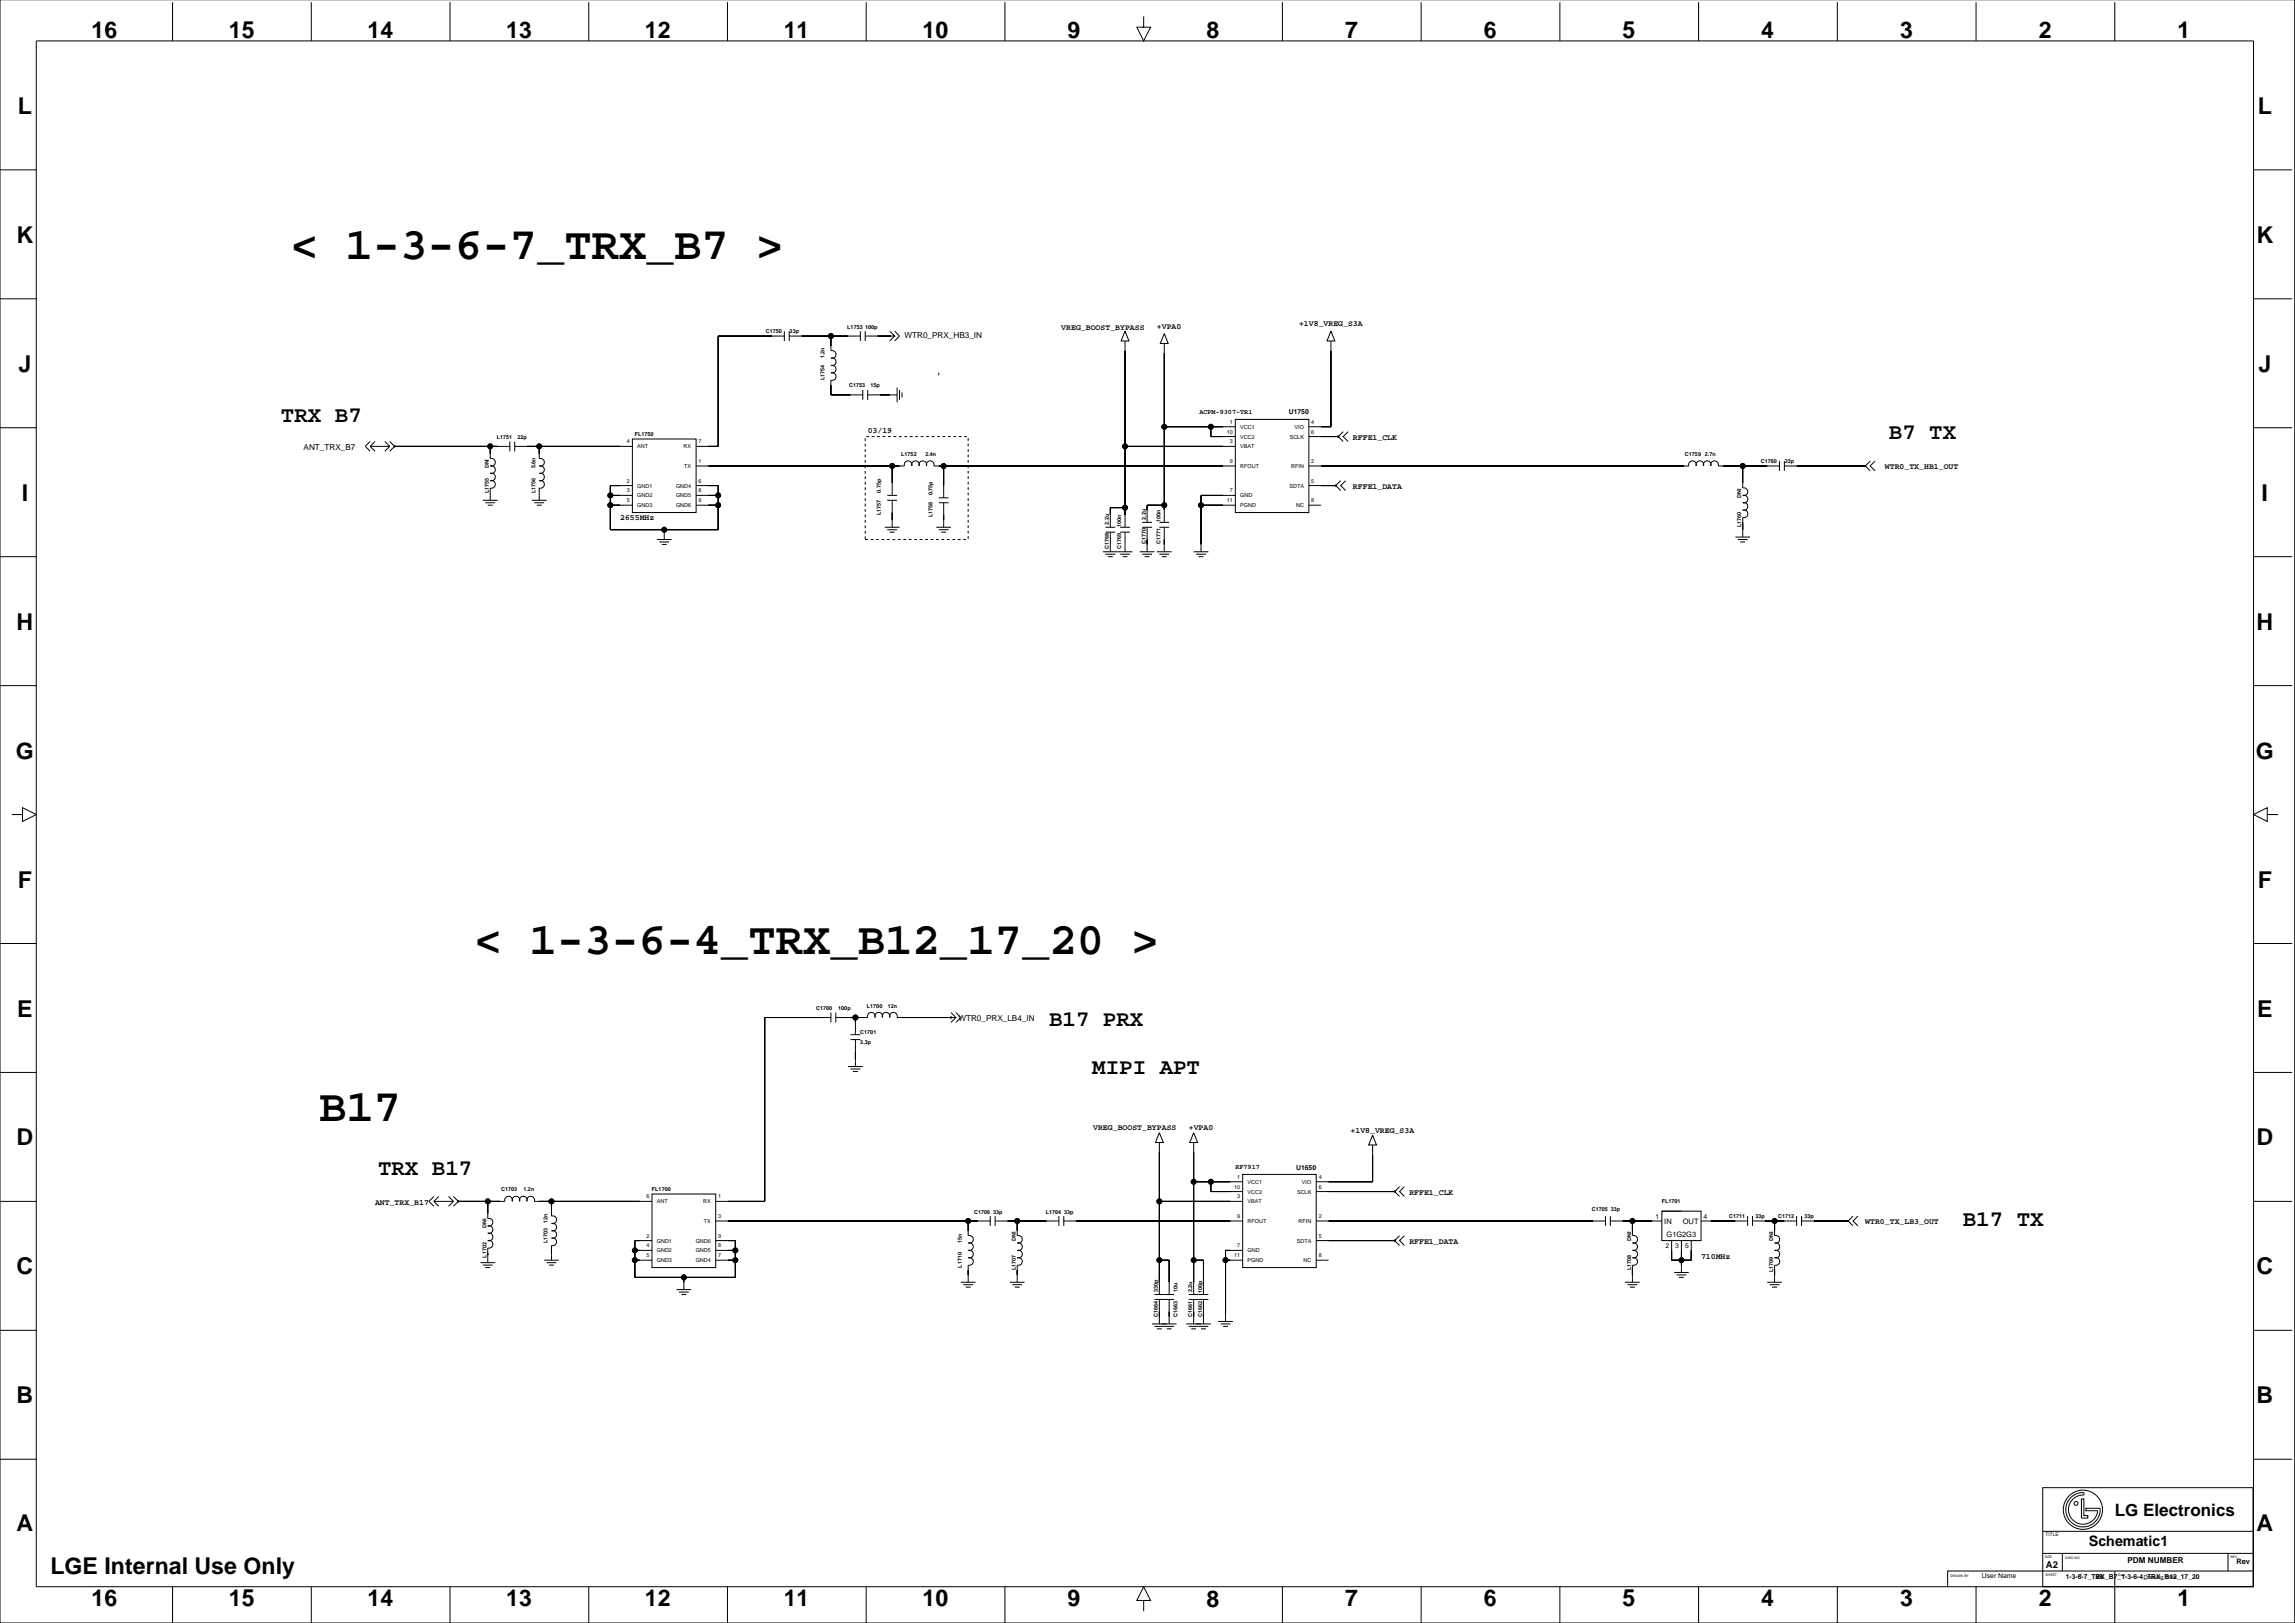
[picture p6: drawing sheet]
<svg xmlns="http://www.w3.org/2000/svg" width="1189mm" height="841mm" viewBox="0 0 1189 841" stroke-linecap="round" stroke-linejoin="round" font-family="sans-serif">
<defs><g id="words">
<g font-size="23.6">
<text x="151" y="134">&lt; 1-3-6-7_TRX_B7 &gt;</text>
<text x="246" y="494">&lt; 1-3-6-4_TRX_B12_17_20 &gt;</text>
<text x="165" y="581">B17</text>
</g>
<g font-size="12">
<text x="47" y="20">16</text>
<text x="119" y="20">15</text>
<text x="190" y="20">14</text>
<text x="262" y="20">13</text>
<text x="334" y="20">12</text>
<text x="406" y="20">11</text>
<text x="478" y="20">10</text>
<text x="553" y="20">9</text>
<text x="625" y="20">8</text>
<text x="697" y="20">7</text>
<text x="769" y="20">6</text>
<text x="841" y="20">5</text>
<text x="912" y="20">4</text>
<text x="984" y="20">3</text>
<text x="1056" y="20">2</text>
<text x="1128" y="20">1</text>
<text x="9" y="59">L</text>
<text x="1170" y="59">L</text>
<text x="9" y="126">K</text>
<text x="1169" y="126">K</text>
<text x="10" y="193">J</text>
<text x="1170" y="193">J</text>
<text x="11" y="259">I</text>
<text x="1172" y="259">I</text>
<text x="9" y="326">H</text>
<text x="1169" y="326">H</text>
<text x="8" y="393">G</text>
<text x="1169" y="393">G</text>
<text x="9" y="460">F</text>
<text x="1170" y="460">F</text>
<text x="9" y="527">E</text>
<text x="1169" y="527">E</text>
<text x="9" y="593">D</text>
<text x="1169" y="593">D</text>
<text x="9" y="660">C</text>
<text x="1169" y="660">C</text>
<text x="9" y="727">B</text>
<text x="1169" y="727">B</text>
<text x="9" y="793">A</text>
<text x="1169" y="793">A</text>
<text x="26" y="815">LGE Internal Use Only</text>
<text x="47" y="832">16</text>
<text x="119" y="832">15</text>
<text x="190" y="832">14</text>
<text x="262" y="832">13</text>
<text x="334" y="832">12</text>
<text x="406" y="832">11</text>
<text x="478" y="832">10</text>
<text x="553" y="832">9</text>
<text x="625" y="832">8</text>
<text x="697" y="832">7</text>
<text x="769" y="832">6</text>
<text x="841" y="832">5</text>
<text x="912" y="832">4</text>
<text x="984" y="832">3</text>
<text x="1056" y="832">2</text>
<text x="1128" y="832">1</text>
</g>
<g font-size="11.6">
<text x="146" y="219">TRX B7</text>
<text x="978" y="228">B7 TX</text>
<text x="543" y="532">B17 PRX</text>
<text x="566" y="556">MIPI APT</text>
<text x="196" y="608">TRX B17</text>
<text x="1017" y="635">B17 TX</text>
</g>
<text font-size="8.8" x="1096" y="785">LG Electronics</text>
<text font-size="7.4" x="1082" y="801">Schematic1</text>
<text font-size="4.9" x="1060" y="812">A2</text>
<g font-size="4.2">
<text x="550" y="171">VREG_BOOST_BYPASS</text>
<text x="599" y="170">+VPA0</text>
<text x="673" y="169">+1V8_VREG_S3A</text>
<text x="469" y="175">WTR0_PRX_HB3_IN</text>
<text x="449" y="224">03/19</text>
<text x="701" y="228">RFFE1_CLK</text>
<text x="157" y="233">ANT_TRX_B7</text>
<text x="976" y="243">WTR0_TX_HB1_OUT</text>
<text x="701" y="253">RFFE1_DATA</text>
<text x="321" y="269">2655MHz</text>
<text x="496" y="529">WTR0_PRX_LB4_IN</text>
<text x="566" y="585">VREG_BOOST_BYPASS</text>
<text x="616" y="585">+VPA0</text>
<text x="700" y="587">+1V8_VREG_S3A</text>
<text x="730" y="619">RFFE1_CLK</text>
<text x="194" y="624">ANT_TRX_B17</text>
<text x="966" y="634">WTR0_TX_LB3_OUT</text>
<text x="730" y="644">RFFE1_DATA</text>
<text x="881" y="652">710MHz</text>
<text x="1102" y="810">PDM NUMBER</text>
</g>
<g font-size="3.9">
<text x="862" y="634">IN</text>
<text x="872" y="634">OUT</text>
<text x="863" y="641">G1G2G3</text>
<text x="1158" y="810">Rev</text>
</g>
<g font-size="3.5">
<text x="621" y="214">ACPM-9307-TR1</text>
<text x="668" y="215">U1750</text>
<text x="640" y="605">RF7917</text>
<text x="671" y="606">U1650</text>
<text x="858" y="631">1</text>
<text x="882" y="631">4</text>
<text x="863" y="646">2</text>
<text x="868" y="646">3</text>
<text x="873" y="646">5</text>
<text x="1027" y="818">User Name</text>
<text x="1070" y="818">1-3-6-7_TRX_B7_1-3-6-4_TRX_B12_17_20</text>
<text x="1086" y="818">26</text>
</g>
<g font-size="2.8">
<text x="397" y="173">C1750</text>
<text x="409" y="173">33p</text>
<text x="439" y="170">L1753 100p</text>
<text x="427" y="185" transform="rotate(-90 427 185)">1.2n</text>
<text x="427" y="197" transform="rotate(-90 427 197)">L1754</text>
<text x="440" y="201">C1753</text>
<text x="451" y="201">15p</text>
<text x="637" y="220">1</text>
<text x="679" y="220">4</text>
<text x="257" y="227">L1751</text>
<text x="268" y="227">22p</text>
<text x="329" y="226">FL1750</text>
<text x="636" y="225">10</text>
<text x="642" y="222">VCC1</text>
<text x="642" y="227">VCC2</text>
<text x="668" y="227">SCLK</text>
<text x="671" y="222">VIO</text>
<text x="679" y="225">6</text>
<text x="325" y="230">4</text>
<text x="330" y="232">ANT</text>
<text x="354" y="232">RX</text>
<text x="362" y="230">7</text>
<text x="637" y="230">3</text>
<text x="642" y="232">VBAT</text>
<text x="362" y="240">1</text>
<text x="467" y="236">L1752</text>
<text x="479" y="236">2.4n</text>
<text x="637" y="240">9</text>
<text x="679" y="240">2</text>
<text x="873" y="236">C1759 2.7n</text>
<text x="253" y="243" transform="rotate(-90 253 243)">DNI</text>
<text x="277" y="243" transform="rotate(-90 277 243)">5.6n</text>
<text x="354" y="242">TX</text>
<text x="642" y="242">RFOUT</text>
<text x="669" y="242">RFIN</text>
<text x="912" y="240">C1760</text>
<text x="925" y="240">33p</text>
<text x="325" y="250">2</text>
<text x="362" y="250">6</text>
<text x="679" y="250">5</text>
<text x="253" y="255" transform="rotate(-90 253 255)">L1755</text>
<text x="277" y="255" transform="rotate(-90 277 255)">L1756</text>
<text x="325" y="255">3</text>
<text x="330" y="253">GND1</text>
<text x="330" y="258">GND2</text>
<text x="350" y="258">GND5</text>
<text x="350" y="253">GND4</text>
<text x="362" y="255">8</text>
<text x="456" y="255" transform="rotate(-90 456 255)">0.75p</text>
<text x="483" y="257" transform="rotate(-90 483 257)">0.75p</text>
<text x="637" y="255">7</text>
<text x="642" y="258">GND</text>
<text x="668" y="253">SDTA</text>
<text x="902" y="258" transform="rotate(-90 902 258)">DNI</text>
<text x="325" y="260">5</text>
<text x="330" y="263">GND3</text>
<text x="350" y="263">GND6</text>
<text x="362" y="260">9</text>
<text x="636" y="260">11</text>
<text x="642" y="263">PGND</text>
<text x="671" y="263">NC</text>
<text x="679" y="260">8</text>
<text x="456" y="267" transform="rotate(-90 456 267)">L1757</text>
<text x="483" y="268" transform="rotate(-90 483 268)">L1758</text>
<text x="594" y="269" transform="rotate(-90 594 269)">2.2u</text>
<text x="574" y="272" transform="rotate(-90 574 272)">2.2u</text>
<text x="581" y="273" transform="rotate(-90 581 273)">100n</text>
<text x="601" y="271" transform="rotate(-90 601 271)">100n</text>
<text x="902" y="273" transform="rotate(-90 902 273)">L1760</text>
<text x="594" y="282" transform="rotate(-90 594 282)">C1770</text>
<text x="601" y="282" transform="rotate(-90 601 282)">C1771</text>
<text x="574" y="285" transform="rotate(-90 574 285)">C1768</text>
<text x="581" y="285" transform="rotate(-90 581 285)">C1769</text>
<text x="449" y="522">L1700</text>
<text x="460" y="522">12n</text>
<text x="423" y="523">C1700</text>
<text x="434" y="523">100p</text>
<text x="446" y="535">C1701</text>
<text x="446" y="541">3.3p</text>
<text x="641" y="611">1</text>
<text x="683" y="611">4</text>
<text x="260" y="617">C1703</text>
<text x="271" y="617">1.2n</text>
<text x="338" y="617">FL1700</text>
<text x="639" y="616">10</text>
<text x="646" y="613">VCC1</text>
<text x="674" y="613">VIO</text>
<text x="683" y="616">6</text>
<text x="335" y="621">6</text>
<text x="340" y="623">ANT</text>
<text x="364" y="623">RX</text>
<text x="372" y="621">1</text>
<text x="641" y="621">3</text>
<text x="646" y="618">VCC2</text>
<text x="646" y="623">VBAT</text>
<text x="672" y="618">SCLK</text>
<text x="861" y="623">FL1701</text>
<text x="505" y="629">C1706 33p</text>
<text x="542" y="629">L1704 33p</text>
<text x="825" y="627">C1705</text>
<text x="834" y="627">33p</text>
<text x="284" y="634" transform="rotate(-90 284 634)">12n</text>
<text x="365" y="633">TX</text>
<text x="372" y="631">3</text>
<text x="641" y="631">9</text>
<text x="646" y="633">RFOUT</text>
<text x="673" y="633">RFIN</text>
<text x="683" y="631">2</text>
<text x="896" y="631">C1711</text>
<text x="909" y="631">33p</text>
<text x="921" y="631">C1712</text>
<text x="935" y="631">33p</text>
<text x="252" y="636" transform="rotate(-90 252 636)">DNI</text>
<text x="335" y="641">2</text>
<text x="372" y="641">9</text>
<text x="683" y="641">5</text>
<text x="284" y="644" transform="rotate(-90 284 644)">L1703</text>
<text x="335" y="646">4</text>
<text x="340" y="644">GND1</text>
<text x="360" y="644">GND6</text>
<text x="372" y="646">8</text>
<text x="498" y="644" transform="rotate(-90 498 644)">15n</text>
<text x="526" y="643" transform="rotate(-90 526 643)">DNI</text>
<text x="641" y="646">7</text>
<text x="672" y="644">SDTA</text>
<text x="845" y="643" transform="rotate(-90 845 643)">DNI</text>
<text x="919" y="643" transform="rotate(-90 919 643)">DNI</text>
<text x="252" y="651" transform="rotate(-90 252 651)">L1702</text>
<text x="335" y="651">5</text>
<text x="340" y="649">GND2</text>
<text x="340" y="654">GND3</text>
<text x="360" y="649">GND5</text>
<text x="360" y="654">GND4</text>
<text x="372" y="651">7</text>
<text x="639" y="651">11</text>
<text x="646" y="654">PGND</text>
<text x="646" y="649">GND</text>
<text x="675" y="654">NC</text>
<text x="683" y="651">8</text>
<text x="498" y="657" transform="rotate(-90 498 657)">L1710</text>
<text x="526" y="658" transform="rotate(-90 526 658)">L1707</text>
<text x="845" y="658" transform="rotate(-90 845 658)">L1708</text>
<text x="919" y="659" transform="rotate(-90 919 659)">L1709</text>
<text x="600" y="669" transform="rotate(-90 600 669)">330p</text>
<text x="610" y="669" transform="rotate(-90 610 669)">10u</text>
<text x="618" y="669" transform="rotate(-90 618 669)">2.2u</text>
<text x="623" y="670" transform="rotate(-90 623 670)">100p</text>
<text x="600" y="682" transform="rotate(-90 600 682)">C1664</text>
<text x="610" y="682" transform="rotate(-90 610 682)">C1663</text>
<text x="618" y="682" transform="rotate(-90 618 682)">C1661</text>
<text x="623" y="682" transform="rotate(-90 623 682)">C1662</text>
<text x="1110" y="818">Drawing Date</text>
</g>
<text font-size="2.5" x="1060" y="796">TITLE</text>
<g font-size="1.8">
<text x="1059" y="807">SIZE</text>
<text x="1070" y="807">DWG NO</text>
<text x="1155" y="807">REV</text>
<text x="1010" y="817">DRAWN BY</text>
<text x="1060" y="816">SHEET</text>
<text x="1077" y="816">of</text>
<text x="1097" y="816">Date</text>
</g>
</g></defs>
<g fill="none" stroke="#000" stroke-width=".52">
<path d="M0 0v841h1189v-841M89 1v20M161 1v20M233 1v20M305 1v20M377 1v20M449 1v20M521 1v20M592 9v5h4l-4 7-3-7h3M664 1v20M736 1v20M808 1v20"/>
<path d="M880 1v20M952 1v20M1024 1v20M1096 1v20M19 21h1148v801h-1148zM0 88h19M1167 88h20M0 155h19M1167 155h20M406 174h-34v57h-11M406 172v5M409 174h37"/>
<path d="M409 172v5M430 174v8a2 2 0 0 1 3 2 2 2 0 0 1-3 2M446 172v5M448 174h13M448 172v5M461 174h.1M461 172l2 2h-2M463 172l3 2-3 3M463 174l-2 3M583 172l2 5h-4zM583 177v96M603 173l2 5h-4z"/>
<path d="M603 178v93M689 172l2 5h-4zM689 177v44h-11M430 185a2 2 0 0 1 3 2 2 2 0 0 1-3 2 2 2 0 0 1 3 2 2 2 0 0 1-3 2 2 2 0 0 1 3 2 2 2 0 0 1-3 2v8h17M486 193v1zM447 202v5M449 205h16M449 202v5M465 201v7M466 202v5M467 203v3M640 217h38v48h-38z"/>
<path d="M754 205h.1M0 222h19M192 231h10M192 229l-3 2 3 3M192 231l2 3M194 229l-2 2M199 229l3 2M202 229l2 2-2 3M202 231l-3 3M204 231h.1M204 231h60M254 231v7a2 2 0 0 1 3 1 2 2 0 0 1-3 2 2 2 0 0 1 3 2 2 2 0 0 1-3 2 2 2 0 0 1 3 2 2 2 0 0 1-3 2 2 2 0 0 1 3 2 2 2 0 0 1-3 2v6"/>
<path d="M264 229v5M267 231h61M267 229v5M279 231v7a2 2 0 0 1 3 1 2 2 0 0 1-3 2 2 2 0 0 1 3 2 2 2 0 0 1-3 2 2 2 0 0 1 3 2 2 2 0 0 1-3 2 2 2 0 0 1 3 2 2 2 0 0 1-3 2v6M328 227h33v38h-33zM583 231h57M603 221h37M627 221v5h13M678 226h15M693 226h.1M696 224l-3 2 3 3M698 224l-2 2 2 3"/>
<path d="M922 239v5M924 239v5M969 239l-3 2 3 3M971 239l-2 2 2 3M1167 222h20M250 259h8M254 255h.1M276 259h7M279 255h.1M316 257h12M328 252h-12v22h56v-22h-11M361 241h108a2 2 0 0 1 1-2 2 2 0 0 1 2 2 2 2 0 0 1 2-2 2 2 0 0 1 2 2 2 2 0 0 1 2-2 2 2 0 0 1 2 2 2 2 0 0 1 2-2 2 2 0 0 1 2 2h156"/>
<path d="M361 257h11M460 257h5M460 259h5M462 241v16M462 259v14M486 258h5M489 241v17M640 257h-18v29M678 241h197a2 2 0 0 1 2-2 2 2 0 0 1 2 2 2 2 0 0 1 2-2 2 2 0 0 1 1 2 2 2 0 0 1 2-2 2 2 0 0 1 2 2 2 2 0 0 1 2-2 2 2 0 0 1 2 2h32M678 252h14M692 252h.1M695 249l-3 3 3 2"/>
<path d="M697 249l-2 3 2 2M903 241v12a2 2 0 0 1 2 2 2 2 0 0 1-2 2 2 2 0 0 1 2 2 2 2 0 0 1-2 1 2 2 0 0 1 2 2 2 2 0 0 1-2 2 2 2 0 0 1 2 2 2 2 0 0 1-2 2v10M924 241h42M966 241h.1M251 260h5M253 262h2M277 260h5M278 262h3M316 262h12M340 279h8M344 274v5M361 262h11"/>
<path d="M458 273h8M460 274h5M461 276h2M485 273h8M486 260h5M486 274h5M488 276h2M489 260v13M573 273h5M573 276h5M575 276v10M580 273h5"/>
<path d="M580 276h5M583 263h-8v10M583 276v10M592 273h5M592 271h5M594 273v13M601 273h5M601 271h5M603 262h-9v9M603 273v13M622 262h18M678 262h6"/>
<path d="M899 278h8M900 279h5M0 288h19M342 281h5M343 282h2M571 286h16M573 287h5M574 288h2M575 282h.1M580 287h5M582 288h2M583 282h.1"/>
<path d="M590 286h8M592 287h5M593 288h2M599 286h8M601 287h5M602 288h2M618 286h8M620 287h5M621 288h2M901 281h3M1167 288h20M0 355h19"/>
<path d="M1167 355h20M6 422h6v-4l7 4-7 3v-3M1174 422v-4l-7 4 7 3v-3h6M0 489h19M1167 489h20M430 527h-34v95h-25M430 525v5M433 525v5M441 536h5M441 538h5M443 527v9M443 538v14"/>
<path d="M457 527a2 2 0 0 1 2-3 2 2 0 0 1 2 3 2 2 0 0 1 2-3 2 2 0 0 1 2 3h28M457 527a2 2 0 0 0-2-3 2 2 0 0 0-2 3 2 2 0 0 0-2-3 2 2 0 0 0-2 3h-16M493 527h.1M493 525l2 2h-2M495 525l3 2-3 3M495 527l-2 3M0 555h19M439 552h8M441 554h5M442 555h2M1167 555h20M601 587l2 5h-4z"/>
<path d="M601 592v79M618 587l2 5h-4zM618 592v79M711 588l2 5h-4zM711 593v19h-29M225 620l-3 2 3 3M227 620l-2 2M232 620l3 2M235 620l2 2-2 3M338 618h33v39h-33zM618 612h26M627 612v5h17"/>
<path d="M644 608h38v49h-38zM682 617h40M722 617h.1M725 615l-3 2 3 3M728 615l-3 2 3 3M0 622h19M225 622h10M225 622l2 3M235 622l-3 3M237 622h.1M237 622h25a2 2 0 0 1 1-2 2 2 0 0 1 2 2 2 2 0 0 1 2-2 2 2 0 0 1 2 2 2 2 0 0 1 2-2 2 2 0 0 1 2 2 2 2 0 0 1 2-2 2 2 0 0 1 2 2h61M253 622v9a2 2 0 0 1 2 2 2 2 0 0 1-2 2 2 2 0 0 1 2 2 2 2 0 0 1-2 2 2 2 0 0 1 2 2 2 2 0 0 1-2 2 2 2 0 0 1 2 2 2 2 0 0 1-2 1v8"/>
<path d="M286 622v8a2 2 0 0 1 2 2 2 2 0 0 1-2 2 2 2 0 0 1 2 2 2 2 0 0 1-2 2 2 2 0 0 1 2 1 2 2 0 0 1-2 2 2 2 0 0 1 2 2 2 2 0 0 1-2 2v8M371 632h142M502 632v8a2 2 0 0 1 2 2 2 2 0 0 1-2 2 2 2 0 0 1 2 2 2 2 0 0 1-2 2 2 2 0 0 1 2 2 2 2 0 0 1-2 1 2 2 0 0 1 2 2 2 2 0 0 1-2 2v9M513 630v5M516 632h33M516 630v5M527 632v8a2 2 0 0 1 3 2 2 2 0 0 1-3 2 2 2 0 0 1 3 2 2 2 0 0 1-3 2 2 2 0 0 1 3 2 2 2 0 0 1-3 1 2 2 0 0 1 3 2 2 2 0 0 1-3 2v9M549 630v5M551 632h93M551 630v5M601 622h43M682 632h150"/>
<path d="M832 630v5M834 632h27M834 630v5M846 632v8a2 2 0 0 1 2 2 2 2 0 0 1-2 2 2 2 0 0 1 2 2 2 2 0 0 1-2 2 2 2 0 0 1 2 2 2 2 0 0 1-2 1 2 2 0 0 1 2 2 2 2 0 0 1-2 2v9M861 627h20v16h-20zM861 627h10M881 632h24M905 630v5M908 632h23M908 630v5M919 632v8a2 2 0 0 1 3 2 2 2 0 0 1-3 2 2 2 0 0 1 3 2 2 2 0 0 1-3 2 2 2 0 0 1 3 2 2 2 0 0 1-3 1 2 2 0 0 1 3 2 2 2 0 0 1-3 2v9M931 630v5"/>
<path d="M933 632h24M933 630v5M957 632h.1M960 630l-3 2 3 3M962 630l-2 2 2 3M1167 622h20M249 654h7M250 655h5M251 657h3M282 653h7M283 654h5M284 655h3"/>
<path d="M329 653h9M329 648h9M338 643h-9v19h52v-19h-10M371 653h10M371 648h10M601 653h5v18M618 653h5v18M635 653h9M644 648h-9v36M682 653h6M682 643h40M722 643h.1"/>
<path d="M725 640l-3 3 3 2M728 640l-3 3 3 2M866 643v10h10v-10M867 659h8M871 643v16M350 668h8M352 669h5M353 671h3M354 662v6M498 664h7M499 665h5M500 667h3"/>
<path d="M523 664h8M524 665h5M526 667h2M598 671h10M598 673h10M601 673v13M606 673v13M616 671h10M616 673h10M618 673v13M623 673v13M842 664h7"/>
<path d="M843 665h5M844 667h3M868 660h6M870 662h2M915 664h8M917 665h5M918 667h3M0 689h19M597 686h12M598 687h10M599 688h3M604 688h3"/>
<path d="M615 686h12M616 687h10M617 688h3M622 688h3M631 684h8M632 686h5M634 687h2M1167 689h20M0 756h19M1167 756h20M1058 771h109v51h-109zM1078 776h2v9h2v1h-4z"/>
<path d="M1079 774a8 8 0 0 0-7 8 8 8 0 0 0 7 7 8 8 0 0 0 8-7M1079 773a9 9 0 0 0-9 9 9 9 0 0 0 9 9 9 9 0 0 0 9-10h-7v2h6M1080 773v1M1058 793h109M1058 814h109M1058 805h109M1058 814h-49v8M1068 805v9M1096 814v27M1154 805v9M89 822v19M161 822v19"/>
<path d="M233 822v19M305 822v19M377 822v19M449 822v19M521 822v19M592 829h4l-4-7-3 7h3v6M664 822v19M736 822v19M808 822v19M880 822v19M952 822v19M1024 822v19"/>
<circle cx="430" cy="174" r="1.3"/>
<circle cx="461" cy="174" r=".3"/>
<circle cx="204" cy="231" r=".3"/>
<circle cx="254" cy="231" r="1.3"/>
<circle cx="279" cy="231" r="1.3"/>
<circle cx="583" cy="231" r="1.3"/>
<circle cx="603" cy="221" r="1.3"/>
<circle cx="627" cy="221" r="1.3"/>
<circle cx="693" cy="226" r=".3"/>
<circle cx="316" cy="257" r="1.3"/>
<circle cx="372" cy="257" r="1.3"/>
<circle cx="462" cy="241" r="1.3"/>
<circle cx="489" cy="241" r="1.3"/>
<circle cx="692" cy="252" r=".3"/>
<circle cx="903" cy="241" r="1.3"/>
<circle cx="966" cy="241" r=".3"/>
<circle cx="316" cy="262" r="1.3"/>
<circle cx="344" cy="274" r="1.3"/>
<circle cx="372" cy="262" r="1.3"/>
<circle cx="583" cy="263" r="1.3"/>
<circle cx="603" cy="262" r="1.3"/>
<circle cx="622" cy="262" r="1.3"/>
<circle cx="443" cy="527" r="1.3"/>
<circle cx="493" cy="527" r=".3"/>
<circle cx="618" cy="612" r="1.3"/>
<circle cx="627" cy="612" r="1.3"/>
<circle cx="722" cy="617" r=".3"/>
<circle cx="237" cy="622" r=".3"/>
<circle cx="253" cy="622" r="1.3"/>
<circle cx="286" cy="622" r="1.3"/>
<circle cx="502" cy="632" r="1.3"/>
<circle cx="527" cy="632" r="1.3"/>
<circle cx="601" cy="622" r="1.3"/>
<circle cx="846" cy="632" r="1.3"/>
<circle cx="919" cy="632" r="1.3"/>
<circle cx="957" cy="632" r=".3"/>
<circle cx="329" cy="648" r="1.3"/>
<circle cx="329" cy="653" r="1.3"/>
<circle cx="381" cy="653" r="1.3"/>
<circle cx="381" cy="648" r="1.3"/>
<circle cx="601" cy="653" r="1.3"/>
<circle cx="618" cy="653" r="1.3"/>
<circle cx="635" cy="653" r="1.3"/>
<circle cx="722" cy="643" r=".3"/>
<circle cx="871" cy="653" r="1.3"/>
<circle cx="354" cy="662" r="1.3"/>
<circle cx="1075" cy="779" r="1"/>
<circle cx="1079" cy="782" r="10"/>
</g>
<g fill="#000" stroke="#000" stroke-width=".52">
<path d="M372 174v57z" fill-rule="evenodd"/>
<path d="M372 174h28z" fill-rule="evenodd"/>
<path d="M415 174h15z" fill-rule="evenodd"/>
<path d="M430 174v5z" fill-rule="evenodd"/>
<path d="M430 174h9z" fill-rule="evenodd"/>
<path d="M455 174h6z" fill-rule="evenodd"/>
<path d="M430 199v6z" fill-rule="evenodd"/>
<path d="M583 182v49z" fill-rule="evenodd"/>
<path d="M603 183v38z" fill-rule="evenodd"/>
<path d="M689 182v39z" fill-rule="evenodd"/>
<path d="M430 205h11z" fill-rule="evenodd"/>
<path d="M456 205h5z" fill-rule="evenodd"/>
<path d="M254 231v4z" fill-rule="evenodd"/>
<path d="M204 231h50z" fill-rule="evenodd"/>
<path d="M254 231h4z" fill-rule="evenodd"/>
<path d="M279 231v4z" fill-rule="evenodd"/>
<path d="M273 231h6z" fill-rule="evenodd"/>
<path d="M279 231h42z" fill-rule="evenodd"/>
<path d="M367 231h5z" fill-rule="evenodd"/>
<path d="M583 231v32z" fill-rule="evenodd"/>
<path d="M603 221v41z" fill-rule="evenodd"/>
<path d="M627 221v5z" fill-rule="evenodd"/>
<path d="M603 221h24z" fill-rule="evenodd"/>
<path d="M583 231h51z" fill-rule="evenodd"/>
<path d="M627 226h7z" fill-rule="evenodd"/>
<path d="M627 221h7z" fill-rule="evenodd"/>
<path d="M684 221h5z" fill-rule="evenodd"/>
<path d="M684 226h9z" fill-rule="evenodd"/>
<path d="M316 257v5z" fill-rule="evenodd"/>
<path d="M316 252v5z" fill-rule="evenodd"/>
<path d="M316 257h5z" fill-rule="evenodd"/>
<path d="M316 252h5z" fill-rule="evenodd"/>
<path d="M367 252h5z" fill-rule="evenodd"/>
<path d="M372 252v5z" fill-rule="evenodd"/>
<path d="M367 257h5z" fill-rule="evenodd"/>
<path d="M372 257v5z" fill-rule="evenodd"/>
<path d="M367 241h95z" fill-rule="evenodd"/>
<path d="M462 241v9z" fill-rule="evenodd"/>
<path d="M462 241h4z" fill-rule="evenodd"/>
<path d="M489 241v11z" fill-rule="evenodd"/>
<path d="M486 241h3z" fill-rule="evenodd"/>
<path d="M622 257v5z" fill-rule="evenodd"/>
<path d="M622 257h12z" fill-rule="evenodd"/>
<path d="M489 241h145z" fill-rule="evenodd"/>
<path d="M684 252h8z" fill-rule="evenodd"/>
<path d="M684 241h188z" fill-rule="evenodd"/>
<path d="M893 241h10z" fill-rule="evenodd"/>
<path d="M903 241v9z" fill-rule="evenodd"/>
<path d="M903 241h12z" fill-rule="evenodd"/>
<path d="M931 241h35z" fill-rule="evenodd"/>
<path d="M316 262v12z" fill-rule="evenodd"/>
<path d="M316 262h5z" fill-rule="evenodd"/>
<path d="M344 274v2z" fill-rule="evenodd"/>
<path d="M316 274h28z" fill-rule="evenodd"/>
<path d="M367 262h5z" fill-rule="evenodd"/>
<path d="M372 262v12z" fill-rule="evenodd"/>
<path d="M344 274h28z" fill-rule="evenodd"/>
<path d="M462 265v4z" fill-rule="evenodd"/>
<path d="M489 267v2z" fill-rule="evenodd"/>
<path d="M575 263v4z" fill-rule="evenodd"/>
<path d="M583 263v4z" fill-rule="evenodd"/>
<path d="M575 263h8z" fill-rule="evenodd"/>
<path d="M594 279v3z" fill-rule="evenodd"/>
<path d="M594 262v2z" fill-rule="evenodd"/>
<path d="M603 279v3z" fill-rule="evenodd"/>
<path d="M603 262v2z" fill-rule="evenodd"/>
<path d="M594 262h9z" fill-rule="evenodd"/>
<path d="M622 262v20z" fill-rule="evenodd"/>
<path d="M622 262h12z" fill-rule="evenodd"/>
<path d="M903 271v3z" fill-rule="evenodd"/>
<path d="M396 527v95z" fill-rule="evenodd"/>
<path d="M396 527h20z" fill-rule="evenodd"/>
<path d="M416 527h8z" fill-rule="evenodd"/>
<path d="M443 527v3z" fill-rule="evenodd"/>
<path d="M439 527h4z" fill-rule="evenodd"/>
<path d="M443 527h4z" fill-rule="evenodd"/>
<path d="M467 527h8z" fill-rule="evenodd"/>
<path d="M475 527h18z" fill-rule="evenodd"/>
<path d="M443 545v4z" fill-rule="evenodd"/>
<path d="M601 597v25z" fill-rule="evenodd"/>
<path d="M618 597v15z" fill-rule="evenodd"/>
<path d="M711 598v14z" fill-rule="evenodd"/>
<path d="M618 612v41z" fill-rule="evenodd"/>
<path d="M627 612v5z" fill-rule="evenodd"/>
<path d="M618 612h9z" fill-rule="evenodd"/>
<path d="M627 617h10z" fill-rule="evenodd"/>
<path d="M627 612h10z" fill-rule="evenodd"/>
<path d="M688 612h23z" fill-rule="evenodd"/>
<path d="M688 617h34z" fill-rule="evenodd"/>
<path d="M253 622v7z" fill-rule="evenodd"/>
<path d="M237 622h16z" fill-rule="evenodd"/>
<path d="M253 622h6z" fill-rule="evenodd"/>
<path d="M279 622h7z" fill-rule="evenodd"/>
<path d="M286 622v5z" fill-rule="evenodd"/>
<path d="M286 622h45z" fill-rule="evenodd"/>
<path d="M377 622h19z" fill-rule="evenodd"/>
<path d="M377 632h125z" fill-rule="evenodd"/>
<path d="M502 632v6z" fill-rule="evenodd"/>
<path d="M502 632h5z" fill-rule="evenodd"/>
<path d="M527 632v6z" fill-rule="evenodd"/>
<path d="M522 632h5z" fill-rule="evenodd"/>
<path d="M527 632h15z" fill-rule="evenodd"/>
<path d="M601 622v31z" fill-rule="evenodd"/>
<path d="M601 622h36z" fill-rule="evenodd"/>
<path d="M557 632h80z" fill-rule="evenodd"/>
<path d="M688 632h137z" fill-rule="evenodd"/>
<path d="M846 632v6z" fill-rule="evenodd"/>
<path d="M841 632h5z" fill-rule="evenodd"/>
<path d="M846 632h10z" fill-rule="evenodd"/>
<path d="M886 632h13z" fill-rule="evenodd"/>
<path d="M914 632h5z" fill-rule="evenodd"/>
<path d="M919 632v6z" fill-rule="evenodd"/>
<path d="M919 632h5z" fill-rule="evenodd"/>
<path d="M940 632h17z" fill-rule="evenodd"/>
<path d="M253 649v1z" fill-rule="evenodd"/>
<path d="M286 648v1z" fill-rule="evenodd"/>
<path d="M329 653v9z" fill-rule="evenodd"/>
<path d="M329 648v5z" fill-rule="evenodd"/>
<path d="M329 643v5z" fill-rule="evenodd"/>
<path d="M329 648h2z" fill-rule="evenodd"/>
<path d="M329 653h2z" fill-rule="evenodd"/>
<path d="M329 643h2z" fill-rule="evenodd"/>
<path d="M377 643h4z" fill-rule="evenodd"/>
<path d="M381 643v5z" fill-rule="evenodd"/>
<path d="M377 653h4z" fill-rule="evenodd"/>
<path d="M381 648v5z" fill-rule="evenodd"/>
<path d="M381 653v9z" fill-rule="evenodd"/>
<path d="M377 648h4z" fill-rule="evenodd"/>
<path d="M502 658v2z" fill-rule="evenodd"/>
<path d="M527 658v2z" fill-rule="evenodd"/>
<path d="M601 653v11z" fill-rule="evenodd"/>
<path d="M601 653h5z" fill-rule="evenodd"/>
<path d="M606 653v11z" fill-rule="evenodd"/>
<path d="M618 653v11z" fill-rule="evenodd"/>
<path d="M623 653v11z" fill-rule="evenodd"/>
<path d="M618 653h5z" fill-rule="evenodd"/>
<path d="M635 653v28z" fill-rule="evenodd"/>
<path d="M635 648v5z" fill-rule="evenodd"/>
<path d="M635 653h2z" fill-rule="evenodd"/>
<path d="M635 648h2z" fill-rule="evenodd"/>
<path d="M688 643h34z" fill-rule="evenodd"/>
<path d="M846 658v2z" fill-rule="evenodd"/>
<path d="M866 648v5z" fill-rule="evenodd"/>
<path d="M866 653h5z" fill-rule="evenodd"/>
<path d="M871 648v5z" fill-rule="evenodd"/>
<path d="M871 653v2z" fill-rule="evenodd"/>
<path d="M876 648v5z" fill-rule="evenodd"/>
<path d="M871 653h5z" fill-rule="evenodd"/>
<path d="M919 658v2z" fill-rule="evenodd"/>
<path d="M354 662v2z" fill-rule="evenodd"/>
<path d="M329 662h25z" fill-rule="evenodd"/>
<path d="M354 662h27z" fill-rule="evenodd"/>
<path d="M601 679v3z" fill-rule="evenodd"/>
<path d="M606 679v3z" fill-rule="evenodd"/>
<path d="M618 679v3z" fill-rule="evenodd"/>
<path d="M623 679v3z" fill-rule="evenodd"/>
<circle cx="430" cy="174" r="1.3"/>
<circle cx="461" cy="174" r=".3"/>
<circle cx="204" cy="231" r=".3"/>
<circle cx="254" cy="231" r="1.3"/>
<circle cx="279" cy="231" r="1.3"/>
<circle cx="583" cy="231" r="1.3"/>
<circle cx="603" cy="221" r="1.3"/>
<circle cx="627" cy="221" r="1.3"/>
<circle cx="693" cy="226" r=".3"/>
<circle cx="316" cy="257" r="1.3"/>
<circle cx="372" cy="257" r="1.3"/>
<circle cx="462" cy="241" r="1.3"/>
<circle cx="489" cy="241" r="1.3"/>
<circle cx="692" cy="252" r=".3"/>
<circle cx="903" cy="241" r="1.3"/>
<circle cx="966" cy="241" r=".3"/>
<circle cx="316" cy="262" r="1.3"/>
<circle cx="344" cy="274" r="1.3"/>
<circle cx="372" cy="262" r="1.3"/>
<circle cx="583" cy="263" r="1.3"/>
<circle cx="603" cy="262" r="1.3"/>
<circle cx="622" cy="262" r="1.3"/>
<circle cx="443" cy="527" r="1.3"/>
<circle cx="493" cy="527" r=".3"/>
<circle cx="618" cy="612" r="1.3"/>
<circle cx="627" cy="612" r="1.3"/>
<circle cx="722" cy="617" r=".3"/>
<circle cx="237" cy="622" r=".3"/>
<circle cx="253" cy="622" r="1.3"/>
<circle cx="286" cy="622" r="1.3"/>
<circle cx="502" cy="632" r="1.3"/>
<circle cx="527" cy="632" r="1.3"/>
<circle cx="601" cy="622" r="1.3"/>
<circle cx="846" cy="632" r="1.3"/>
<circle cx="919" cy="632" r="1.3"/>
<circle cx="957" cy="632" r=".3"/>
<circle cx="329" cy="648" r="1.3"/>
<circle cx="329" cy="653" r="1.3"/>
<circle cx="381" cy="653" r="1.3"/>
<circle cx="381" cy="648" r="1.3"/>
<circle cx="601" cy="653" r="1.3"/>
<circle cx="618" cy="653" r="1.3"/>
<circle cx="635" cy="653" r="1.3"/>
<circle cx="722" cy="643" r=".3"/>
<circle cx="871" cy="653" r="1.3"/>
<circle cx="354" cy="662" r="1.3"/>
</g>
<path d="M448 226h54v53h-54z" fill="none" stroke="#000" stroke-width=".52" stroke-dasharray="1.4 1.4" stroke-linecap="butt"/>
<use href="#words"/>
</svg>
